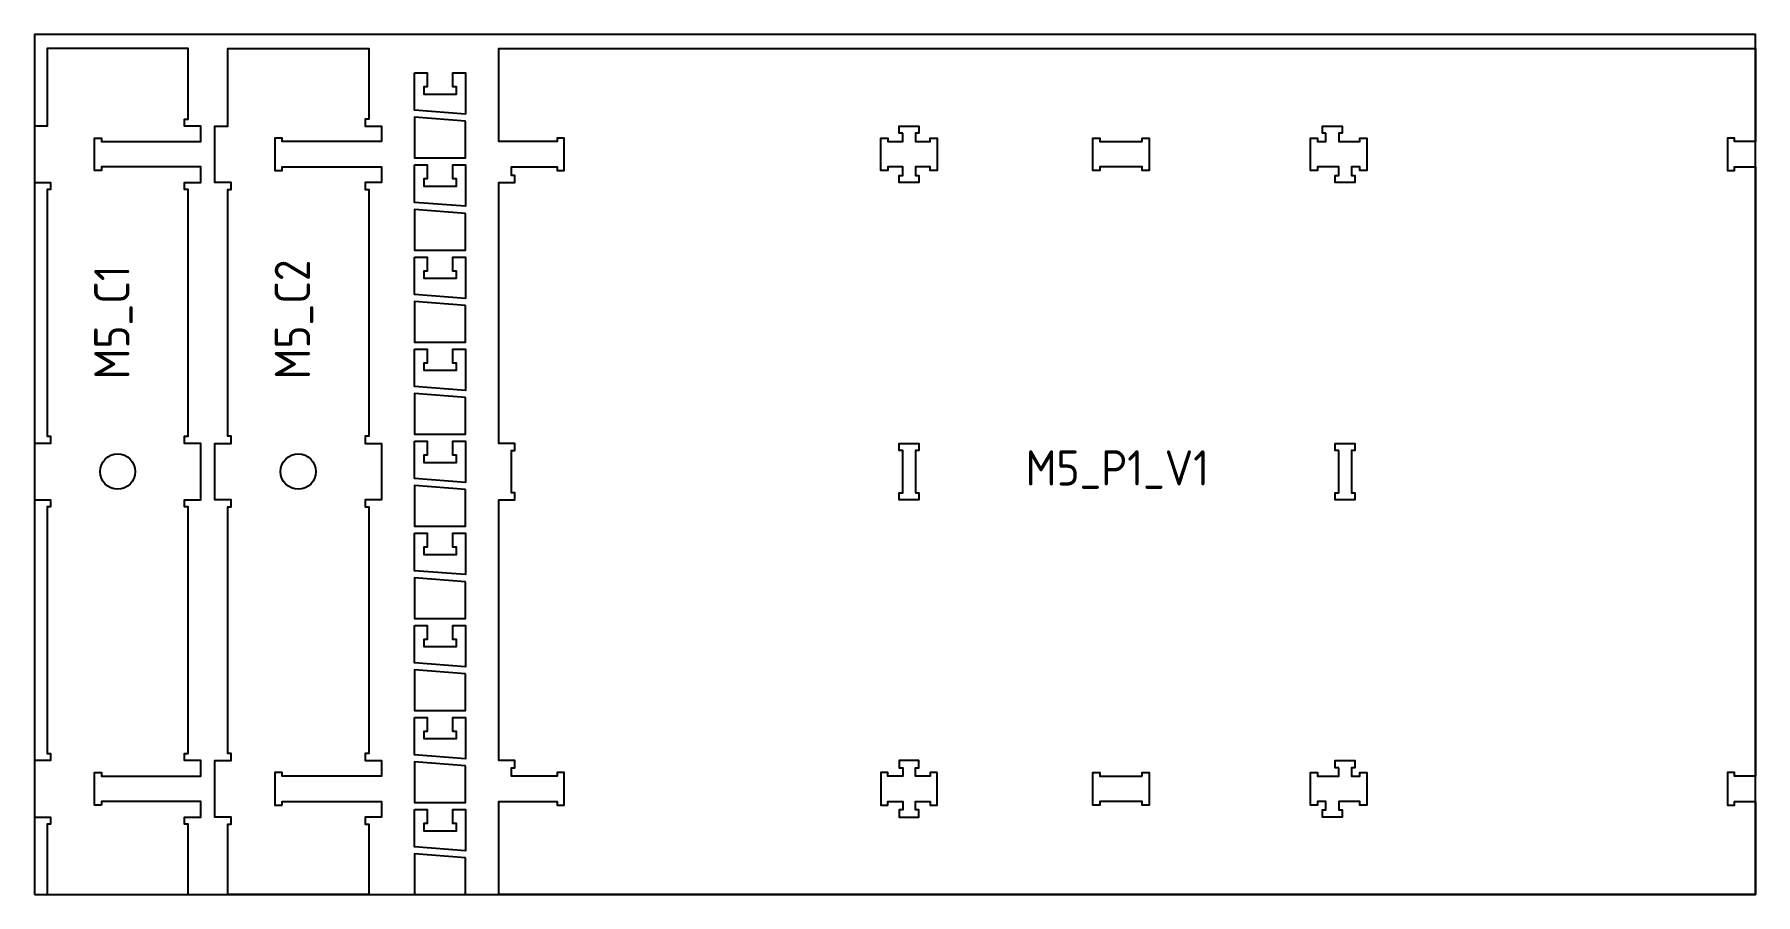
# Model space of a CAD drawing. Header units: millimetres. Extents: x -18174 to 50972, y 6312 to 16778.
# Drawn here: x -14968 to -12528, y 12913 to 14133 of the extents above; entities that cross this region are included whole.
import ezdxf

# ---------------------------------------------------------------- set-up
doc = ezdxf.new("R2010")
doc.units = ezdxf.units.MM
doc.header["$MEASUREMENT"] = 0
for name, color, linetype in [('freeswerk_CODES', 50, 'Continuous'), ('freeswerk_ELEMENTEN', 7, 'Continuous'), ('freeswerk_PLATEN', 3, 'Continuous')]:
    doc.layers.add(name, color=color, linetype=linetype)

msp = doc.modelspace()

# ---------------------------------------------------------------- linework, layer by layer
for centre in [(-14849.7, 13512.5), (-14593.7, 13512.5)]:
    msp.add_circle(centre, 25)
at = {"layer": 'freeswerk_ELEMENTEN'}
for points in [[(-14872.7, 13039.5), (-14882.7, 13039.5), (-14882.7, 13085.5), (-14872.7, 13085.5), (-14872.7, 13080.5), (-14731.7, 13080.5), (-14731.7, 13102.5), (-14754.7, 13102.5), (-14754.7, 13112.5), (-14749.7, 13112.5), (-14749.7, 13462.5), (-14754.7, 13462.5), (-14754.7, 13472.5), (-14731.7, 13472.5), (-14731.7, 13552.5), (-14754.7, 13552.5), (-14754.7, 13562.5), (-14749.7, 13562.5), (-14749.7, 13912.5), (-14754.7, 13912.5), (-14754.7, 13922.5), (-14731.7, 13922.5), (-14731.7, 13944.5), (-14872.7, 13944.5), (-14872.7, 13939.5), (-14882.7, 13939.5), (-14882.7, 13985.5), (-14872.7, 13985.5), (-14872.7, 13980.5), (-14731.7, 13980.5), (-14731.7, 14002.5), (-14754.7, 14002.5), (-14754.7, 14012.5), (-14749.7, 14012.5), (-14749.7, 14112.5), (-14949.7, 14112.5), (-14949.7, 14002.5), (-14967.7, 14002.5), (-14967.7, 13922.5), (-14944.7, 13922.5), (-14944.7, 13912.5), (-14949.7, 13912.5), (-14949.7, 13562.5), (-14944.7, 13562.5), (-14944.7, 13552.5), (-14967.7, 13552.5), (-14967.7, 13472.5), (-14944.7, 13472.5), (-14944.7, 13462.5), (-14949.7, 13462.5), (-14949.7, 13112.5), (-14944.7, 13112.5), (-14944.7, 13102.5), (-14967.7, 13102.5), (-14967.7, 13022.5), (-14944.7, 13022.5), (-14944.7, 13012.5), (-14949.7, 13012.5), (-14949.7, 12912.5), (-14749.7, 12912.5), (-14749.7, 13012.5), (-14754.7, 13012.5), (-14754.7, 13022.5), (-14731.7, 13022.5), (-14731.7, 13044.5), (-14872.7, 13044.5)], [(-14616.7, 13039.5), (-14616.7, 13044.5), (-14475.7, 13044.5), (-14475.7, 13022.5), (-14498.7, 13022.5), (-14498.7, 13012.5), (-14493.7, 13012.5), (-14493.7, 12912.5), (-14693.7, 12912.5), (-14693.7, 13012.5), (-14688.7, 13012.5), (-14688.7, 13022.5), (-14711.7, 13022.5), (-14711.7, 13102.5), (-14688.7, 13102.5), (-14688.7, 13112.5), (-14693.7, 13112.5), (-14693.7, 13462.5), (-14688.7, 13462.5), (-14688.7, 13472.5), (-14711.7, 13472.5), (-14711.7, 13552.5), (-14688.7, 13552.5), (-14688.7, 13562.5), (-14693.7, 13562.5), (-14693.7, 13912.5), (-14688.7, 13912.5), (-14688.7, 13922.5), (-14711.7, 13922.5), (-14711.7, 14002.5), (-14693.7, 14002.5), (-14693.7, 14112.5), (-14493.7, 14112.5), (-14493.7, 14012.5), (-14498.7, 14012.5), (-14498.7, 14002.5), (-14475.7, 14002.5), (-14475.7, 13980.5), (-14616.7, 13980.5), (-14616.7, 13985.5), (-14626.7, 13985.5), (-14626.7, 13939.5), (-14616.7, 13939.5), (-14616.7, 13944.5), (-14475.7, 13944.5), (-14475.7, 13922.5), (-14498.7, 13922.5), (-14498.7, 13912.5), (-14493.7, 13912.5), (-14493.7, 13562.5), (-14498.7, 13562.5), (-14498.7, 13552.5), (-14475.7, 13552.5), (-14475.7, 13472.5), (-14498.7, 13472.5), (-14498.7, 13462.5), (-14493.7, 13462.5), (-14493.7, 13112.5), (-14498.7, 13112.5), (-14498.7, 13102.5), (-14475.7, 13102.5), (-14475.7, 13080.5), (-14616.7, 13080.5), (-14616.7, 13085.5), (-14626.7, 13085.5), (-14626.7, 13039.5)], [(-12527.7, 14112.5), (-12527.7, 13980.5), (-12557.7, 13980.5), (-12557.7, 13985.5), (-12567.7, 13985.5), (-12567.7, 13939.5), (-12557.7, 13939.5), (-12557.7, 13944.5), (-12527.7, 13944.5), (-12527.7, 13080.5), (-12557.7, 13080.5), (-12557.7, 13085.5), (-12567.7, 13085.5), (-12567.7, 13039.5), (-12557.7, 13039.5), (-12557.7, 13044.5), (-12527.7, 13044.5), (-12527.7, 12912.5), (-14309.5, 12912.5), (-14309.5, 13044.5), (-14226.7, 13044.5), (-14226.7, 13039.5), (-14216.7, 13039.5), (-14216.7, 13085.5), (-14226.7, 13085.5), (-14226.7, 13080.5), (-14291.5, 13080.5), (-14291.5, 13092.5), (-14286.5, 13092.5), (-14286.5, 13102.5), (-14309.5, 13102.5), (-14309.5, 13472.5), (-14286.5, 13472.5), (-14286.5, 13482.5), (-14291.5, 13482.5), (-14291.5, 13542.5), (-14286.5, 13542.5), (-14286.5, 13552.5), (-14309.5, 13552.5), (-14309.5, 13922.5), (-14286.5, 13922.5), (-14286.5, 13932.5), (-14291.5, 13932.5), (-14291.5, 13944.5), (-14226.7, 13944.5), (-14226.7, 13939.5), (-14216.7, 13939.5), (-14216.7, 13985.5), (-14226.7, 13985.5), (-14226.7, 13980.5), (-14309.5, 13980.5), (-14309.5, 14112.5)], [(-14428.7, 14077.9), (-14410.7, 14077.9), (-14410.7, 14058.1), (-14415.7, 14058.1), (-14415.7, 14047.9), (-14369.5, 14047.9), (-14369.5, 14058.1), (-14374.5, 14058.1), (-14374.5, 14077.9), (-14356.5, 14077.9), (-14356.5, 14019.3), (-14428.7, 14024.9)], [(-14356.5, 14009.3), (-14428.7, 14014.9), (-14428.7, 13957.3), (-14356.5, 13957.3)], [(-13736.7, 13992.5), (-13741.7, 13992.5), (-13741.7, 14002.5), (-13713.7, 14002.5), (-13713.7, 13992.5), (-13718.7, 13992.5), (-13718.7, 13980.5), (-13697.7, 13980.5), (-13697.7, 13985.5), (-13687.7, 13985.5), (-13687.7, 13939.5), (-13697.7, 13939.5), (-13697.7, 13944.5), (-13718.7, 13944.5), (-13718.7, 13932.5), (-13713.7, 13932.5), (-13713.7, 13922.5), (-13741.7, 13922.5), (-13741.7, 13932.5), (-13736.7, 13932.5), (-13736.7, 13944.5), (-13757.7, 13944.5), (-13757.7, 13939.5), (-13767.7, 13939.5), (-13767.7, 13985.5), (-13757.7, 13985.5), (-13757.7, 13980.5), (-13736.7, 13980.5)], [(-13397.4, 13980.5), (-13397.4, 13985.5), (-13387.4, 13985.5), (-13387.4, 13939.5), (-13397.4, 13939.5), (-13397.4, 13944.5), (-13457.4, 13944.5), (-13457.4, 13939.5), (-13467.4, 13939.5), (-13467.4, 13985.5), (-13457.4, 13985.5), (-13457.4, 13980.5)], [(-13136.7, 13992.5), (-13141.7, 13992.5), (-13141.7, 14002.5), (-13113.7, 14002.5), (-13113.7, 13992.5), (-13118.7, 13992.5), (-13118.7, 13980.5), (-13088.7, 13980.5), (-13088.7, 13985.5), (-13078.7, 13985.5), (-13078.7, 13939.5), (-13088.7, 13939.5), (-13088.7, 13944.5), (-13100.7, 13944.5), (-13100.7, 13932.5), (-13095.7, 13932.5), (-13095.7, 13922.5), (-13123.7, 13922.5), (-13123.7, 13932.5), (-13118.7, 13932.5), (-13118.7, 13944.5), (-13148.7, 13944.5), (-13148.7, 13939.5), (-13158.7, 13939.5), (-13158.7, 13985.5), (-13148.7, 13985.5), (-13148.7, 13980.5), (-13136.7, 13980.5)], [(-14428.7, 13947.3), (-14410.7, 13947.3), (-14410.7, 13927.5), (-14415.7, 13927.5), (-14415.7, 13917.3), (-14369.5, 13917.3), (-14369.5, 13927.5), (-14374.5, 13927.5), (-14374.5, 13947.3), (-14356.5, 13947.3), (-14356.5, 13888.7), (-14428.7, 13894.3)], [(-14356.5, 13878.7), (-14428.7, 13884.3), (-14428.7, 13826.7), (-14356.5, 13826.7)], [(-14428.7, 13816.7), (-14410.7, 13816.7), (-14410.7, 13796.9), (-14415.7, 13796.9), (-14415.7, 13786.7), (-14369.5, 13786.7), (-14369.5, 13796.9), (-14374.5, 13796.9), (-14374.5, 13816.7), (-14356.5, 13816.7), (-14356.5, 13758.1), (-14428.7, 13763.7)], [(-14356.5, 13748.1), (-14428.7, 13753.7), (-14428.7, 13696.1), (-14356.5, 13696.1)], [(-14428.7, 13686.1), (-14410.7, 13686.1), (-14410.7, 13666.3), (-14415.7, 13666.3), (-14415.7, 13656.1), (-14369.5, 13656.1), (-14369.5, 13666.3), (-14374.5, 13666.3), (-14374.5, 13686.1), (-14356.5, 13686.1), (-14356.5, 13627.5), (-14428.7, 13633.1)], [(-14356.5, 13617.5), (-14428.7, 13623.1), (-14428.7, 13565.5), (-14356.5, 13565.5)], [(-14428.7, 13555.5), (-14410.7, 13555.5), (-14410.7, 13535.7), (-14415.7, 13535.7), (-14415.7, 13525.5), (-14369.5, 13525.5), (-14369.5, 13535.7), (-14374.5, 13535.7), (-14374.5, 13555.5), (-14356.5, 13555.5), (-14356.5, 13496.9), (-14428.7, 13502.5)], [(-13718.7, 13482.5), (-13713.7, 13482.5), (-13713.7, 13472.5), (-13741.7, 13472.5), (-13741.7, 13482.5), (-13736.7, 13482.5), (-13736.7, 13542.5), (-13741.7, 13542.5), (-13741.7, 13552.5), (-13713.7, 13552.5), (-13713.7, 13542.5), (-13718.7, 13542.5)], [(-13118.7, 13542.5), (-13123.7, 13542.5), (-13123.7, 13552.5), (-13095.7, 13552.5), (-13095.7, 13542.5), (-13100.7, 13542.5), (-13100.7, 13482.5), (-13095.7, 13482.5), (-13095.7, 13472.5), (-13123.7, 13472.5), (-13123.7, 13482.5), (-13118.7, 13482.5)], [(-14356.5, 13486.9), (-14428.7, 13492.5), (-14428.7, 13434.9), (-14356.5, 13434.9)], [(-14428.7, 13424.9), (-14410.7, 13424.9), (-14410.7, 13405.1), (-14415.7, 13405.1), (-14415.7, 13394.9), (-14369.5, 13394.9), (-14369.5, 13405.1), (-14374.5, 13405.1), (-14374.5, 13424.9), (-14356.5, 13424.9), (-14356.5, 13366.3), (-14428.7, 13371.9)], [(-14356.5, 13356.3), (-14428.7, 13361.9), (-14428.7, 13304.3), (-14356.5, 13304.3)], [(-14428.7, 13294.3), (-14410.7, 13294.3), (-14410.7, 13274.5), (-14415.7, 13274.5), (-14415.7, 13264.3), (-14369.5, 13264.3), (-14369.5, 13274.5), (-14374.5, 13274.5), (-14374.5, 13294.3), (-14356.5, 13294.3), (-14356.5, 13235.7), (-14428.7, 13241.3)], [(-14356.5, 13225.7), (-14428.7, 13231.3), (-14428.7, 13173.7), (-14356.5, 13173.7)], [(-14428.7, 13163.7), (-14410.7, 13163.7), (-14410.7, 13143.9), (-14415.7, 13143.9), (-14415.7, 13133.7), (-14369.5, 13133.7), (-14369.5, 13143.9), (-14374.5, 13143.9), (-14374.5, 13163.7), (-14356.5, 13163.7), (-14356.5, 13105.1), (-14428.7, 13110.7)], [(-14356.5, 13095.1), (-14428.7, 13100.7), (-14428.7, 13043.1), (-14356.5, 13043.1)], [(-13687.7, 13085.5), (-13697.7, 13085.5), (-13697.7, 13080.5), (-13718.7, 13080.5), (-13718.7, 13092.5), (-13713.7, 13092.5), (-13713.7, 13102.5), (-13741.7, 13102.5), (-13741.7, 13092.5), (-13736.7, 13092.5), (-13736.7, 13080.5), (-13757.7, 13080.5), (-13757.7, 13085.5), (-13767.7, 13085.5), (-13767.7, 13039.5), (-13757.7, 13039.5), (-13757.7, 13044.5), (-13736.7, 13044.5), (-13736.7, 13032.5), (-13741.7, 13032.5), (-13741.7, 13022.5), (-13713.7, 13022.5), (-13713.7, 13032.5), (-13718.7, 13032.5), (-13718.7, 13044.5), (-13697.7, 13044.5), (-13697.7, 13039.5), (-13687.7, 13039.5)], [(-13397.4, 13080.5), (-13397.4, 13085.5), (-13387.4, 13085.5), (-13387.4, 13039.5), (-13397.4, 13039.5), (-13397.4, 13044.5), (-13457.4, 13044.5), (-13457.4, 13039.5), (-13467.4, 13039.5), (-13467.4, 13085.5), (-13457.4, 13085.5), (-13457.4, 13080.5)], [(-13118.7, 13092.5), (-13123.7, 13092.5), (-13123.7, 13102.5), (-13095.7, 13102.5), (-13095.7, 13092.5), (-13100.7, 13092.5), (-13100.7, 13080.5), (-13088.7, 13080.5), (-13088.7, 13085.5), (-13078.7, 13085.5), (-13078.7, 13039.5), (-13088.7, 13039.5), (-13088.7, 13044.5), (-13118.7, 13044.5), (-13118.7, 13032.5), (-13113.7, 13032.5), (-13113.7, 13022.5), (-13141.7, 13022.5), (-13141.7, 13032.5), (-13136.7, 13032.5), (-13136.7, 13044.5), (-13148.7, 13044.5), (-13148.7, 13039.5), (-13158.7, 13039.5), (-13158.7, 13085.5), (-13148.7, 13085.5), (-13148.7, 13080.5), (-13118.7, 13080.5)], [(-14428.7, 13033.1), (-14410.7, 13033.1), (-14410.7, 13013.3), (-14415.7, 13013.3), (-14415.7, 13003.1), (-14369.5, 13003.1), (-14369.5, 13013.3), (-14374.5, 13013.3), (-14374.5, 13033.1), (-14356.5, 13033.1), (-14356.5, 12974.5), (-14428.7, 12980.1)], [(-14356.5, 12964.5), (-14428.7, 12970.1), (-14428.7, 12912.5), (-14356.5, 12912.5)]]:
    msp.add_lwpolyline(points, close=True, dxfattribs=at)
at = {"layer": 'freeswerk_PLATEN'}
msp.add_lwpolyline([(-14967.7, 12912.5), (-12527.7, 12912.5), (-12527.7, 14132.5), (-14967.7, 14132.5)], close=True, dxfattribs=at)

# ---------------------------------------------------------------- texts
at = {"layer": 'freeswerk_CODES', "char_height": 50, "attachment_point": 1, "rotation": 90}
for s, insert in [('{\\Fiso|c0;M5_C1}', (-14883, 13643.2)), ('{\\Fiso|c0;M5_C2}', (-14627, 13643.2))]:
    msp.add_mtext_dynamic_manual_height_columns(s, width=318.081, gutter_width=1456.3, heights=[0], dxfattribs=dict(at, insert=insert))
at = {"layer": 'freeswerk_CODES', "insert": (-13562.5, 13542.7), "char_height": 50, "attachment_point": 1}
msp.add_mtext_dynamic_manual_height_columns('{\\Fiso|c0;M5_P1_V1}', width=318.081, gutter_width=1456.3, heights=[0], dxfattribs=at)

doc.saveas('drawing.dxf')
